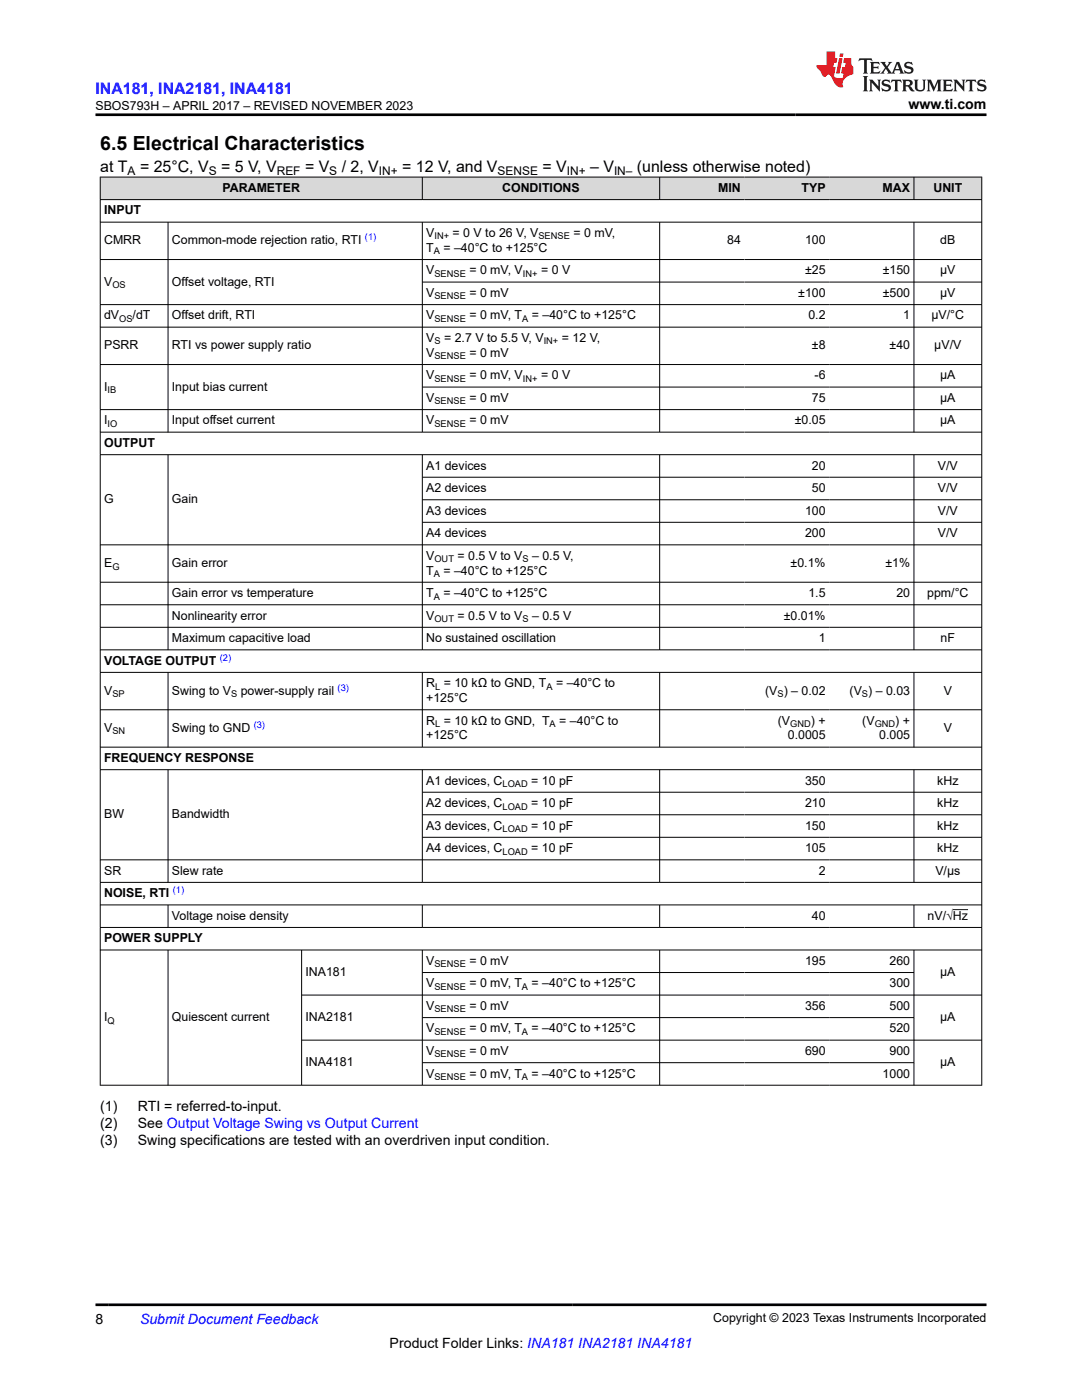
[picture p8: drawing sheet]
<svg xmlns="http://www.w3.org/2000/svg" width="216mm" height="279mm" viewBox="0 0 216 279" stroke-linecap="round" stroke-linejoin="round" font-family="sans-serif">
<defs><g id="words">
<text font-size="3.9" x="20" y="29.9">6.5 Electrical Characteristics</text>
<text font-size="3.2" fill="#00f" x="19" y="18.7">INA181, INA2181, INA4181</text>
<g font-size="3.2">
<text x="20" y="34.3">at T</text>
<text x="27.9" y="34.3">= 25°C, V</text>
<text x="44.1" y="34.3">= 5 V, V</text>
<text x="60.9" y="34.3">= V</text>
<text x="68.2" y="34.3">/ 2, V</text>
<text x="80.2" y="34.3">= 12 V, and V</text>
<text x="108.2" y="34.3">= V</text>
<text x="117.8" y="34.3">– V</text>
<text x="127.1" y="34.3">(unless otherwise noted)</text>
</g>
<g font-size="2.8">
<text x="181.3" y="21.8">www.ti.com</text>
<text x="20" y="221.7">(1)</text>
<text x="27.5" y="221.7">RTI = referred-to-input.</text>
<text x="20" y="225.1">(2)</text>
<text x="27.5" y="225.1">See Output Voltage Swing vs Output Current</text>
<text x="20" y="228.5">(3)</text>
<text x="27.5" y="228.5">Swing specifications are tested with an overdriven input condition.</text>
<text x="19" y="264.2">8</text>
<text x="77.8" y="269">Product Folder Links: INA181 INA2181 INA4181</text>
</g>
<text font-size="2.8" fill="#00f" x="27.9" y="264.2">Submit Document Feedback</text>
<g font-size="2.5">
<text x="19.1" y="21.9">SBOS793H – APRIL 2017 – REVISED NOVEMBER 2023</text>
<text x="44.4" y="38.3">PARAMETER</text>
<text x="100.2" y="38.3">CONDITIONS</text>
<text x="143.3" y="38.3">MIN</text>
<text x="159.9" y="38.3">TYP</text>
<text x="176.1" y="38.3">MAX</text>
<text x="186.3" y="38.3">UNIT</text>
<text x="20.8" y="42.8">INPUT</text>
<text x="85" y="47.3">V</text>
<text x="90.3" y="47.3">= 0 V to 26 V, V</text>
<text x="114.4" y="47.3">= 0 mV,</text>
<text x="20.8" y="48.8">CMRR</text>
<text x="34.3" y="48.8">Common-mode rejection ratio, RTI</text>
<text x="85" y="50.3">T</text>
<text x="88.5" y="50.3">= –40°C to +125°C</text>
<text x="145.1" y="48.8">84</text>
<text x="160.6" y="48.8">100</text>
<text x="187.6" y="48.8">dB</text>
<text x="20.8" y="57">V</text>
<text x="34.3" y="57">Offset voltage, RTI</text>
<text x="85" y="54.8">V</text>
<text x="85" y="59.3">V</text>
<text x="93.7" y="54.8">= 0 mV, V</text>
<text x="93.7" y="59.3">= 0 mV</text>
<text x="108" y="54.8">= 0 V</text>
<text x="159.3" y="59.3">±100</text>
<text x="160.6" y="54.8">±25</text>
<text x="176.1" y="54.8">±150</text>
<text x="176.1" y="59.3">±500</text>
<text x="187.6" y="54.8">μV</text>
<text x="187.6" y="59.3">μV</text>
<text x="20.8" y="63.8">dV</text>
<text x="26.5" y="63.8">/dT</text>
<text x="34.3" y="63.8">Offset drift, RTI</text>
<text x="85" y="63.8">V</text>
<text x="93.7" y="63.8">= 0 mV, T</text>
<text x="106.1" y="63.8">= –40°C to +125°C</text>
<text x="161.3" y="63.8">0.2</text>
<text x="180.2" y="63.8">1</text>
<text x="185.9" y="63.8">μV/°C</text>
<text x="20.8" y="69.7">PSRR</text>
<text x="34.3" y="69.7">RTI vs power supply ratio</text>
<text x="85" y="71.2">V</text>
<text x="85" y="68.3">V</text>
<text x="88.6" y="68.3">= 2.7 V to 5.5 V, V</text>
<text x="93.7" y="71.2">= 0 mV</text>
<text x="112.1" y="68.3">= 12 V,</text>
<text x="162" y="69.7">±8</text>
<text x="177.5" y="69.7">±40</text>
<text x="186.4" y="69.7">μV/V</text>
<text x="20.8" y="78">I</text>
<text x="34.3" y="78">Input bias current</text>
<text x="85" y="75.7">V</text>
<text x="93.7" y="75.7">= 0 mV, V</text>
<text x="108" y="75.7">= 0 V</text>
<text x="162.6" y="75.7">-6</text>
<text x="187.6" y="75.7">μA</text>
<text x="85" y="80.2">V</text>
<text x="93.7" y="80.2">= 0 mV</text>
<text x="162" y="80.2">75</text>
<text x="187.6" y="80.2">μA</text>
<text x="20.8" y="84.7">I</text>
<text x="20.8" y="89.2">OUTPUT</text>
<text x="34.3" y="84.7">Input offset current</text>
<text x="85" y="84.7">V</text>
<text x="93.7" y="84.7">= 0 mV</text>
<text x="158.6" y="84.7">±0.05</text>
<text x="187.6" y="84.7">μA</text>
<text x="85" y="93.7">A1 devices</text>
<text x="162" y="93.7">20</text>
<text x="187.1" y="93.7">V/V</text>
<text x="20.8" y="100.5">G</text>
<text x="34.3" y="100.5">Gain</text>
<text x="85" y="98.2">A2 devices</text>
<text x="162" y="98.2">50</text>
<text x="187.1" y="98.2">V/V</text>
<text x="85" y="102.7">A3 devices</text>
<text x="85" y="107.2">A4 devices</text>
<text x="160.6" y="102.7">100</text>
<text x="160.6" y="107.2">200</text>
<text x="187.1" y="102.7">V/V</text>
<text x="187.1" y="107.2">V/V</text>
<text x="20.8" y="113.2">E</text>
<text x="34.3" y="113.2">Gain error</text>
<text x="85" y="111.7">V</text>
<text x="91.3" y="111.7">= 0.5 V to V</text>
<text x="106.2" y="111.7">– 0.5 V,</text>
<text x="157.8" y="113.2">±0.1%</text>
<text x="176.7" y="113.2">±1%</text>
<text x="34.3" y="119.2">Gain error vs temperature</text>
<text x="85" y="114.7">T</text>
<text x="85" y="119.2">T</text>
<text x="88.5" y="119.2">= –40°C to +125°C</text>
<text x="88.5" y="114.7">= –40°C to +125°C</text>
<text x="161.3" y="119.2">1.5</text>
<text x="178.9" y="119.2">20</text>
<text x="185" y="119.2">ppm/°C</text>
<text x="34.3" y="123.7">Nonlinearity error</text>
<text x="85" y="123.7">V</text>
<text x="91.3" y="123.7">= 0.5 V to V</text>
<text x="106.2" y="123.7">– 0.5 V</text>
<text x="156.4" y="123.7">±0.01%</text>
<text x="34.3" y="128.2">Maximum capacitive load</text>
<text x="85" y="128.2">No sustained oscillation</text>
<text x="163.4" y="128.2">1</text>
<text x="187.7" y="128.2">nF</text>
<text x="20.8" y="132.7">VOLTAGE OUTPUT</text>
<text x="85" y="137.1">R = 10 kΩ to GND, T</text>
<text x="111" y="137.1">= –40°C to</text>
<text x="20.8" y="138.6">V</text>
<text x="34.3" y="138.6">Swing to V</text>
<text x="48" y="138.6">power-supply rail</text>
<text x="85" y="140.1">+125°C</text>
<text x="152.7" y="138.6">(V ) – 0.02</text>
<text x="169.5" y="138.6">(V ) – 0.03</text>
<text x="188.3" y="138.6">V</text>
<text x="20.8" y="146.1">V</text>
<text x="34.3" y="146.1">Swing to GND</text>
<text x="85" y="147.6">+125°C</text>
<text x="85" y="144.6">R = 10 kΩ to GND, T</text>
<text x="111.6" y="144.6">= –40°C to</text>
<text x="155.2" y="144.6">(V</text>
<text x="157.2" y="147.6">0.0005</text>
<text x="161.8" y="144.6">) +</text>
<text x="172.1" y="144.6">(V</text>
<text x="175.4" y="147.6">0.005</text>
<text x="178.7" y="144.6">) +</text>
<text x="188.3" y="146.1">V</text>
<text x="20.8" y="152.1">FREQUENCY RESPONSE</text>
<text x="85" y="156.6">A1 devices, C</text>
<text x="85" y="161.1">A2 devices, C</text>
<text x="106" y="156.6">= 10 pF</text>
<text x="106" y="161.1">= 10 pF</text>
<text x="160.6" y="156.6">350</text>
<text x="160.6" y="161.1">210</text>
<text x="187" y="156.6">kHz</text>
<text x="187" y="161.1">kHz</text>
<text x="20.8" y="163.3">BW</text>
<text x="34.3" y="163.3">Bandwidth</text>
<text x="85" y="165.6">A3 devices, C</text>
<text x="106" y="165.6">= 10 pF</text>
<text x="160.6" y="165.6">150</text>
<text x="187" y="165.6">kHz</text>
<text x="85" y="170.1">A4 devices, C</text>
<text x="106" y="170.1">= 10 pF</text>
<text x="160.6" y="170.1">105</text>
<text x="187" y="170.1">kHz</text>
<text x="20.8" y="174.6">SR</text>
<text x="20.8" y="179.1">NOISE, RTI</text>
<text x="34.3" y="174.6">Slew rate</text>
<text x="163.4" y="174.6">2</text>
<text x="186.6" y="174.6">V/μs</text>
<text x="34.3" y="183.6">Voltage noise density</text>
<text x="162" y="183.6">40</text>
<text x="185.1" y="183.6">nV/√Hz</text>
<text x="20.8" y="188.1">POWER SUPPLY</text>
<text x="61" y="194.8">INA181</text>
<text x="85" y="192.6">V</text>
<text x="85" y="197.1">V</text>
<text x="93.7" y="197.1">= 0 mV, T</text>
<text x="93.7" y="192.6">= 0 mV</text>
<text x="106.1" y="197.1">= –40°C to +125°C</text>
<text x="160.6" y="192.6">195</text>
<text x="177.5" y="192.6">260</text>
<text x="177.5" y="197.1">300</text>
<text x="187.6" y="194.8">μA</text>
<text x="20.8" y="203.8">I</text>
<text x="34.3" y="203.8">Quiescent current</text>
<text x="61" y="203.8">INA2181</text>
<text x="85" y="201.5">V</text>
<text x="93.7" y="201.5">= 0 mV</text>
<text x="160.6" y="201.5">356</text>
<text x="177.5" y="201.5">500</text>
<text x="187.6" y="203.8">μA</text>
<text x="85" y="206">V</text>
<text x="93.7" y="206">= 0 mV, T</text>
<text x="106.1" y="206">= –40°C to +125°C</text>
<text x="177.5" y="206">520</text>
<text x="61" y="212.8">INA4181</text>
<text x="85" y="210.5">V</text>
<text x="85" y="215">V</text>
<text x="93.7" y="210.5">= 0 mV</text>
<text x="93.7" y="215">= 0 mV, T</text>
<text x="106.1" y="215">= –40°C to +125°C</text>
<text x="160.6" y="210.5">690</text>
<text x="176.1" y="215">1000</text>
<text x="177.5" y="210.5">900</text>
<text x="187.6" y="212.8">μA</text>
<text x="142.3" y="263.9">Copyright © 2023 Texas Instruments Incorporated</text>
</g>
<g font-size="2.4">
<text x="25.5" y="34.9">A</text>
<text x="41.7" y="34.9">S</text>
<text x="55.2" y="34.9">REF</text>
<text x="65.7" y="34.9">S</text>
<text x="75.6" y="34.9">IN+</text>
<text x="99.3" y="34.9">SENSE</text>
<text x="113.1" y="34.9">IN+</text>
<text x="122.5" y="34.9">IN–</text>
</g>
<g font-size="1.9" fill="#00f">
<text x="72.8" y="48">(1)</text>
<text x="43.9" y="131.8">(2)</text>
<text x="67.4" y="137.8">(3)</text>
<text x="50.6" y="145.3">(3)</text>
<text x="34.5" y="178.2">(1)</text>
</g>
<g font-size="1.9">
<text x="86.7" y="47.8">IN+</text>
<text x="107.4" y="47.8">SENSE</text>
<text x="86.5" y="50.8">A</text>
<text x="22.4" y="57.5">OS</text>
<text x="86.7" y="55.3">SENSE</text>
<text x="86.7" y="59.7">SENSE</text>
<text x="104.3" y="55.3">IN+</text>
<text x="23.8" y="64.2">OS</text>
<text x="86.7" y="64.2">SENSE</text>
<text x="104.2" y="64.2">A</text>
<text x="86.7" y="71.7">SENSE</text>
<text x="86.7" y="68.7">S</text>
<text x="108.5" y="68.7">IN+</text>
<text x="86.7" y="76.2">SENSE</text>
<text x="104.3" y="76.2">IN+</text>
<text x="21.5" y="78.5">IB</text>
<text x="86.7" y="80.7">SENSE</text>
<text x="21.5" y="85.2">IO</text>
<text x="86.7" y="85.2">SENSE</text>
<text x="22.4" y="113.7">G</text>
<text x="86.7" y="112.2">OUT</text>
<text x="104.3" y="112.2">S</text>
<text x="86.5" y="119.7">A</text>
<text x="86.5" y="115.2">A</text>
<text x="86.7" y="124.1">OUT</text>
<text x="104.3" y="124.1">S</text>
<text x="86.8" y="137.6">L</text>
<text x="109" y="137.6">A</text>
<text x="22.4" y="139.1">SP</text>
<text x="46.1" y="139.1">S</text>
<text x="155.1" y="139.1">S</text>
<text x="172" y="139.1">S</text>
<text x="22.4" y="146.6">SN</text>
<text x="86.8" y="145.1">L</text>
<text x="109.7" y="145.1">A</text>
<text x="157.7" y="145.1">GND</text>
<text x="174.5" y="145.1">GND</text>
<text x="100.3" y="157.1">LOAD</text>
<text x="100.3" y="161.6">LOAD</text>
<text x="100.3" y="166.1">LOAD</text>
<text x="100.3" y="170.6">LOAD</text>
<text x="86.7" y="193">SENSE</text>
<text x="86.7" y="197.5">SENSE</text>
<text x="104.2" y="197.5">A</text>
<text x="86.7" y="202">SENSE</text>
<text x="21.5" y="204.3">Q</text>
<text x="86.7" y="206.5">SENSE</text>
<text x="104.2" y="206.5">A</text>
<text x="86.7" y="211">SENSE</text>
<text x="86.7" y="215.5">SENSE</text>
<text x="104.2" y="215.5">A</text>
</g>
</g></defs>
<g fill="#d8d8d8">
<path d="M20 35.3h175.9v4.5h-175.9z" fill-rule="evenodd"/>
<path d="M20.1 35.4h64.1v4.4h-64.1z" fill-rule="evenodd"/>
<path d="M84.3 35.4h47.3v4.4h-47.3z" fill-rule="evenodd"/>
<path d="M131.7 35.4h16.8v4.4h-16.8z" fill-rule="evenodd"/>
<path d="M148.5 35.4h17v4.4h-17z" fill-rule="evenodd"/>
<path d="M165.5 35.4h16.8v4.4h-16.8z" fill-rule="evenodd"/>
<path d="M182.4 35.4h13.4v4.4h-13.4z" fill-rule="evenodd"/>
</g>
<g fill="none" stroke="#000" stroke-width=".2">
<path d="M19.9 35.3h176.1M19.9 39.8h176.1M20 35.3v181.3M84.3 35.3v4.6M131.6 35.3v4.6M182.4 35.3v4.6M195.9 35.3v181.3M19.9 44.3h176.1M19.9 51.8h176.1M33.5 44.3v42M84.3 44.3v42M84.3 56.3h111.7"/>
<path d="M131.6 44.3v42M182.4 44.3v42M19.9 60.8h176.1M19.9 65.3h176.1M19.9 72.8h176.1M84.3 77.2h111.7M19.9 81.7h176.1M19.9 86.2h176.1M19.9 90.7h176.1M33.5 90.7v39.1M84.3 90.7v39.1M84.3 95.2h111.7"/>
<path d="M84.3 99.7h111.7M131.6 90.7v39.1M182.4 90.7v39.1M19.9 116.2h176.1M84.3 104.2h111.7M196 108.7h-176.1M19.9 120.7h176.1M19.9 125.2h176.1M19.9 129.7h176.1M19.9 134.2h176.1M33.5 134.2v15M84.3 134.2v15"/>
<path d="M131.6 134.2v15M182.4 134.2v15M19.9 141.6h176.1M19.9 149.1h176.1M19.9 153.6h176.1M33.5 153.6v22.6M84.3 153.6v22.6M84.3 158.1h111.7M131.6 153.6v22.6M182.4 153.6v22.6M19.9 176.1h176.1M84.3 162.6h111.7"/>
<path d="M84.3 167.1h111.7M196 171.6h-176.1M19.9 180.6h176.1M19.9 185.1h176.1M19.9 189.6h176.1M33.5 180.6v4.6M33.5 189.6v27M60.2 189.6v27M60.2 198.6h135.8M84.3 180.6v4.6M84.3 189.6v27M84.3 194.1h98.1"/>
<path d="M131.6 180.6v4.6M131.6 189.6v27M182.4 180.6v4.6M182.4 189.6v27M190.2 181.5h3M19.9 216.6h176.1M60.2 207.6h135.8M84.3 203.1h98.1M84.3 212.1h98.1"/>
</g>
<path d="M171.5 11.6l-.2 .6 .5-.2h.6v.1v2.2l-.2 .4h1l-.2-.4v-2.2v-.1h.5l.5 .2-.1-.6zM173.6 12.4l.2 .3v1.6l-.2 .4h1.9l.1-.6a1.08 1.08 0 0 1-1.3 .2v-.7h.6l.4 .2v-.7l-.4 .2h-.6v-.5l.2-.2a1 1 0 0 1 1 .3l-.1-.5zM175.7 12.4l.9 1.1-1 1.2h.9l-.2-.2 .5-.8 .4 .8-.2 .2h1.6l-.2-.2 .2-.5h.9l.1 .5-.1 .2h.9l-.2-.4-.8-1.9h-.5l-.9 2.1-.9-1.1 .9-1h-.8l.2 .2-.4 .6-.4-.6 .2-.2zM179 12.8l.4 1h-.7zM180.7 12.5a.65 .65 0 0 0-.2 .7 .65 .65 0 0 0 .6 .5l.6 .1 .1 .3a.79 .79 0 0 1-.7 .4 .79 .79 0 0 1-.7-.5l.1 .7 .2-.1a.93 .93 0 0 0 1.1 0 .93 .93 0 0 0 .4-.9 1.46 1.46 0 0 0-1.2-.6l-.1-.3a1.09 1.09 0 0 1 1.2 .2l-.2-.6-.1 .1-.5-.2zM172.2 15.2l.2 .4v2.2l-.2 .4h1l-.2-.4v-2.2l.2-.4zM173.4 15.9l.2 .4v1.5l-.2 .4h.8l-.3-.4 .1-1.3 1.6 1.8v-2l.2-.4h-.7l.1 .2 .1 1.1-1.2-1.3zM176.2 16a.65 .65 0 0 0-.2 .8 .65 .65 0 0 0 .6 .4l.6 .2 .1 .2a.79 .79 0 0 1-.7 .4 .79 .79 0 0 1-.7-.5l.1 .7 .2-.1a.93 .93 0 0 0 1.1 .1 .93 .93 0 0 0 .4-1 1.46 1.46 0 0 0-1.2-.5l-.1-.4a1.09 1.09 0 0 1 1.2 .2l-.1-.6-.2 .1-.5-.1zM177.9 15.9l-.1 .6a.63 .63 0 0 1 .8-.3v1.6l-.3 .4h1l-.2-.4v-1.6a.66 .66 0 0 1 .8 .3l-.1-.6zM180 15.9l.2 .4v1.5l-.2 .4h1l-.2-.2-.1-.7h.5l.1 .2a.79 .79 0 0 0 1.2 .6l-1-.9a.61 .61 0 0 0 .6-.6 .61 .61 0 0 0-.5-.7zM180.8 16.2h.1a.47 .47 0 0 1 .5 .1 .47 .47 0 0 1 .1 .5l-.1 .1-.7 .1zM182.3 15.9l.2 .2a2.27 2.27 0 0 0 .4 2 1.04 1.04 0 0 0 1.7-.7v-1.3l.2-.2h-.8l.2 .4v1.1a.6 .6 0 0 1-.6 .6 .6 .6 0 0 1-.6-.6v-1.1l.3-.4zM184.9 15.9l.2 .4v1.5l-.2 .4h.8l-.3-.4v-1.4l.9 1.9 .9-1.9v1.4l-.3 .4h1l-.2-.4v-1.5l.2-.4h-.8l-.7 1.5-.6-1.5zM188.1 15.9l.2 .4v1.5l-.2 .4h1.9l.1-.6a1.09 1.09 0 0 1-1.3 .2v-.7h.6l.4 .2v-.6l-.4 .2h-.6v-.6l.2-.1a1.01 1.01 0 0 1 1 .3l-.1-.6zM190.2 15.9l.3 .4v1.5l-.3 .4h.8l-.2-.4v-1.3l1.6 1.8v-2l.2-.4h-.7l.2 .2v1.1l-1.2-1.3zM192.8 15.9l-.1 .6a.63 .63 0 0 1 .8-.3v1.6l-.3 .4h1l-.2-.4v-1.6a.66 .66 0 0 1 .8 .3l-.1-.6zM195.2 16a.65 .65 0 0 0-.2 .8 .65 .65 0 0 0 .6 .4l.6 .2 .2 .2a.79 .79 0 0 1-.7 .4 .79 .79 0 0 1-.7-.5l.1 .7 .2-.1a.93 .93 0 0 0 1 .1 .93 .93 0 0 0 .5-1 1.46 1.46 0 0 0-1.3-.5v-.4a1.09 1.09 0 0 1 1.2 .2l-.2-.6-.2 .1-.5-.1z" fill="#231f20"/>
<path d="M164.9 10.3v2.7h-2l.1 .4 .8 1a.95 .95 0 0 0 1 .9 .59 .59 0 0 1 .5-.4 .59 .59 0 0 1 .5 .3l.4 .8a1.59 1.59 0 0 0 2.1 1.4 1.61 1.61 0 0 1 1-2.3l1-.3-.1-1.5a1.59 1.59 0 0 1-.3-1.7h-1.5l-.2 .9h.6l-.2 .9h-.5l-.2 .9v.3l.4 .1-.1 .9h-.7a.73 .73 0 0 1-1-.7l.3-1.5h-.5l.1-.9h.5l.2-.9h-.5v-1.3zM167.4 11.6l-.6 3.1h.7l.6-3.1zM167.6 10.7l-.1 .6h.7l.1-.6z" fill="#ed1c24"/>
<path d="M19 22.9h177.8M19 260.4h177.8" fill="none" stroke="#000" stroke-width=".53"/>
<use href="#words"/>
</svg>
